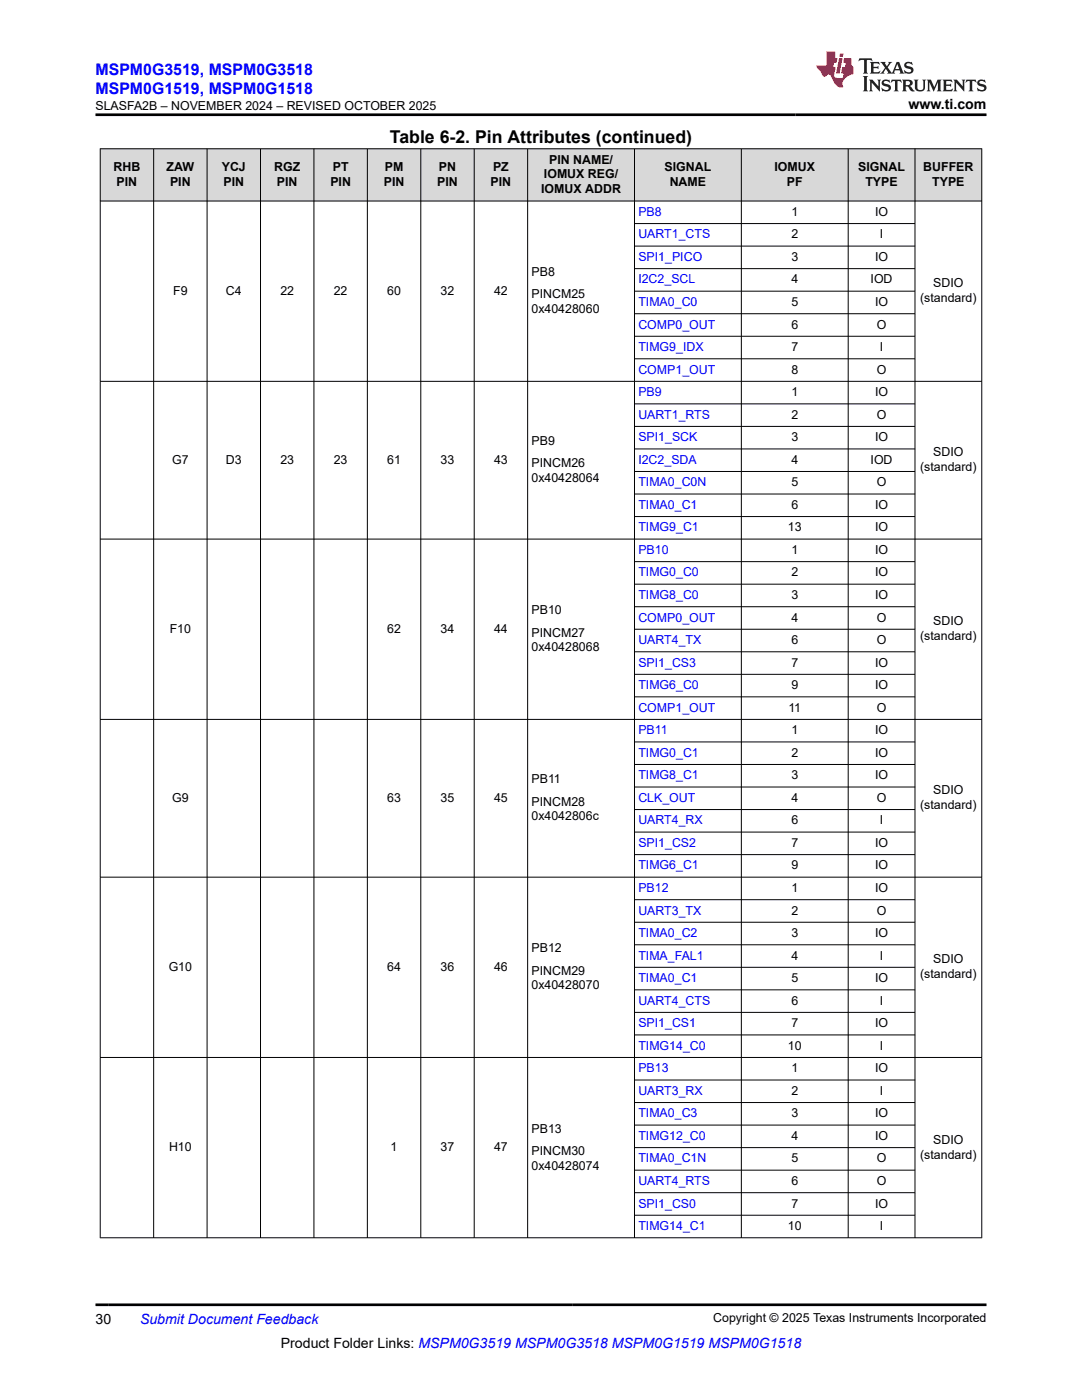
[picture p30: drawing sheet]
<svg xmlns="http://www.w3.org/2000/svg" width="216mm" height="279mm" viewBox="0 0 216 279" stroke-linecap="round" stroke-linejoin="round" font-family="sans-serif">
<defs><g id="words">
<text font-size="3.5" x="77.8" y="28.5">Table 6-2. Pin Attributes (continued)</text>
<g font-size="3.2" fill="#00f">
<text x="19" y="14.9">MSPM0G3519, MSPM0G3518</text>
<text x="19" y="18.7">MSPM0G1519, MSPM0G1518</text>
</g>
<g font-size="2.8">
<text x="181.3" y="21.8">www.ti.com</text>
<text x="19" y="264.2">30</text>
<text x="56" y="269">Product Folder Links: MSPM0G3519 MSPM0G3518 MSPM0G1519 MSPM0G1518</text>
</g>
<text font-size="2.8" fill="#00f" x="27.9" y="264.2">Submit Document Feedback</text>
<g font-size="2.5">
<text x="19.1" y="21.9">SLASFA2B – NOVEMBER 2024 – REVISED OCTOBER 2025</text>
<text x="22.7" y="34.1">RHB</text>
<text x="33.2" y="34.1">ZAW</text>
<text x="44.2" y="34.1">YCJ</text>
<text x="54.7" y="34.1">RGZ</text>
<text x="66.4" y="34.1">PT</text>
<text x="76.8" y="34.1">PM</text>
<text x="87.6" y="34.1">PN</text>
<text x="98.4" y="34.1">PZ</text>
<text x="108.5" y="35.6">IOMUX REG/</text>
<text x="109.6" y="32.7">PIN NAME/</text>
<text x="132.6" y="34.1">SIGNAL</text>
<text x="154.5" y="34.1">IOMUX</text>
<text x="171.2" y="34.1">SIGNAL</text>
<text x="184.2" y="34.1">BUFFER</text>
<text x="23.3" y="37.1">PIN</text>
<text x="33.9" y="37.1">PIN</text>
<text x="44.6" y="37.1">PIN</text>
<text x="55.3" y="37.1">PIN</text>
<text x="65.9" y="37.1">PIN</text>
<text x="76.6" y="37.1">PIN</text>
<text x="87.2" y="37.1">PIN</text>
<text x="97.9" y="37.1">PIN</text>
<text x="108" y="38.6">IOMUX ADDR</text>
<text x="133.6" y="37.1">NAME</text>
<text x="157" y="37.1">PF</text>
<text x="172.7" y="37.1">TYPE</text>
<text x="186" y="37.1">TYPE</text>
<text x="157.9" y="43.1">1</text>
<text x="157.9" y="47.6">2</text>
<text x="174.6" y="43.1">IO</text>
<text x="175.6" y="47.6">I</text>
<text x="157.9" y="52.1">3</text>
<text x="174.6" y="52.1">IO</text>
<text x="34.5" y="58.8">F9</text>
<text x="45.1" y="58.8">C4</text>
<text x="55.9" y="58.8">22</text>
<text x="66.6" y="58.8">22</text>
<text x="77.3" y="58.8">60</text>
<text x="87.9" y="58.8">32</text>
<text x="98.6" y="58.8">42</text>
<text x="106.1" y="55.1">PB8</text>
<text x="106.1" y="59.6">PINCM25</text>
<text x="157.9" y="56.6">4</text>
<text x="173.7" y="56.6">IOD</text>
<text x="186.2" y="57.3">SDIO</text>
<text x="106.1" y="62.5">0x40428060</text>
<text x="157.9" y="61.1">5</text>
<text x="157.9" y="65.6">6</text>
<text x="174.6" y="61.1">IO</text>
<text x="175" y="65.6">O</text>
<text x="183.6" y="60.3">(standard)</text>
<text x="157.9" y="70.1">7</text>
<text x="175.6" y="70.1">I</text>
<text x="157.9" y="74.6">8</text>
<text x="175" y="74.6">O</text>
<text x="157.9" y="79.1">1</text>
<text x="157.9" y="83.6">2</text>
<text x="174.6" y="79.1">IO</text>
<text x="175" y="83.6">O</text>
<text x="106.1" y="88.9">PB9</text>
<text x="157.9" y="88.1">3</text>
<text x="174.6" y="88.1">IO</text>
<text x="34.3" y="92.6">G7</text>
<text x="45.1" y="92.6">D3</text>
<text x="55.9" y="92.6">23</text>
<text x="66.6" y="92.6">23</text>
<text x="77.3" y="92.6">61</text>
<text x="87.9" y="92.6">33</text>
<text x="98.6" y="92.6">43</text>
<text x="106.1" y="93.3">PINCM26</text>
<text x="157.9" y="92.6">4</text>
<text x="173.7" y="92.6">IOD</text>
<text x="183.6" y="94">(standard)</text>
<text x="186.2" y="91.1">SDIO</text>
<text x="106.1" y="96.3">0x40428064</text>
<text x="157.9" y="97.1">5</text>
<text x="157.9" y="101.6">6</text>
<text x="174.6" y="101.6">IO</text>
<text x="175" y="97.1">O</text>
<text x="157.2" y="106.1">13</text>
<text x="174.6" y="106.1">IO</text>
<text x="157.9" y="110.5">1</text>
<text x="174.6" y="110.5">IO</text>
<text x="157.9" y="115">2</text>
<text x="157.9" y="119.5">3</text>
<text x="174.6" y="115">IO</text>
<text x="174.6" y="119.5">IO</text>
<text x="106.1" y="122.6">PB10</text>
<text x="157.9" y="124">4</text>
<text x="175" y="124">O</text>
<text x="186.2" y="124.8">SDIO</text>
<text x="33.9" y="126.3">F10</text>
<text x="77.3" y="126.3">62</text>
<text x="87.9" y="126.3">34</text>
<text x="98.6" y="126.3">44</text>
<text x="106.1" y="127">PINCM27</text>
<text x="106.1" y="130">0x40428068</text>
<text x="157.9" y="128.5">6</text>
<text x="175" y="128.5">O</text>
<text x="183.6" y="127.8">(standard)</text>
<text x="157.9" y="133">7</text>
<text x="157.9" y="137.5">9</text>
<text x="174.6" y="133">IO</text>
<text x="174.6" y="137.5">IO</text>
<text x="157.3" y="142">11</text>
<text x="175" y="142">O</text>
<text x="157.9" y="146.5">1</text>
<text x="174.6" y="146.5">IO</text>
<text x="157.9" y="151">2</text>
<text x="157.9" y="155.5">3</text>
<text x="174.6" y="151">IO</text>
<text x="174.6" y="155.5">IO</text>
<text x="34.3" y="160">G9</text>
<text x="77.3" y="160">63</text>
<text x="87.9" y="160">35</text>
<text x="98.6" y="160">45</text>
<text x="106.1" y="156.3">PB11</text>
<text x="106.1" y="160.8">PINCM28</text>
<text x="157.9" y="160">4</text>
<text x="175" y="160">O</text>
<text x="183.6" y="161.5">(standard)</text>
<text x="186.2" y="158.5">SDIO</text>
<text x="106.1" y="163.7">0x4042806c</text>
<text x="157.9" y="164.5">6</text>
<text x="175.6" y="164.5">I</text>
<text x="157.9" y="169">7</text>
<text x="157.9" y="173.5">9</text>
<text x="174.6" y="169">IO</text>
<text x="174.6" y="173.5">IO</text>
<text x="157.9" y="178">1</text>
<text x="174.6" y="178">IO</text>
<text x="157.9" y="182.5">2</text>
<text x="175" y="182.5">O</text>
<text x="106.1" y="190.1">PB12</text>
<text x="157.9" y="187">3</text>
<text x="157.9" y="191.5">4</text>
<text x="174.6" y="187">IO</text>
<text x="175.6" y="191.5">I</text>
<text x="33.7" y="193.8">G10</text>
<text x="77.3" y="193.8">64</text>
<text x="87.9" y="193.8">36</text>
<text x="98.6" y="193.8">46</text>
<text x="106.1" y="194.5">PINCM29</text>
<text x="106.1" y="197.5">0x40428070</text>
<text x="157.9" y="196">5</text>
<text x="174.6" y="196">IO</text>
<text x="183.6" y="195.2">(standard)</text>
<text x="186.2" y="192.3">SDIO</text>
<text x="157.9" y="200.5">6</text>
<text x="175.6" y="200.5">I</text>
<text x="157.2" y="209.5">10</text>
<text x="157.9" y="205">7</text>
<text x="174.6" y="205">IO</text>
<text x="175.6" y="209.5">I</text>
<text x="157.9" y="214">1</text>
<text x="174.6" y="214">IO</text>
<text x="157.9" y="218.5">2</text>
<text x="175.6" y="218.5">I</text>
<text x="106.1" y="226">PB13</text>
<text x="157.9" y="223">3</text>
<text x="157.9" y="227.5">4</text>
<text x="174.6" y="223">IO</text>
<text x="174.6" y="227.5">IO</text>
<text x="33.7" y="229.7">H10</text>
<text x="77.9" y="229.7">1</text>
<text x="87.9" y="229.7">37</text>
<text x="98.6" y="229.7">47</text>
<text x="106.1" y="230.5">PINCM30</text>
<text x="106.1" y="233.4">0x40428074</text>
<text x="157.9" y="232">5</text>
<text x="175" y="232">O</text>
<text x="183.6" y="231.2">(standard)</text>
<text x="186.2" y="228.3">SDIO</text>
<text x="157.9" y="236.5">6</text>
<text x="175" y="236.5">O</text>
<text x="157.2" y="245.5">10</text>
<text x="157.9" y="241">7</text>
<text x="174.6" y="241">IO</text>
<text x="175.6" y="245.5">I</text>
<text x="142.3" y="263.9">Copyright © 2025 Texas Instruments Incorporated</text>
</g>
<g font-size="2.5" fill="#00f">
<text x="127.4" y="43.1">PB8</text>
<text x="127.4" y="47.6">UART1_CTS</text>
<text x="127.4" y="52.1">SPI1_PICO</text>
<text x="127.4" y="56.6">I2C2_SCL</text>
<text x="127.4" y="61.1">TIMA0_C0</text>
<text x="127.4" y="65.6">COMP0_OUT</text>
<text x="127.4" y="70.1">TIMG9_IDX</text>
<text x="127.4" y="74.6">COMP1_OUT</text>
<text x="127.4" y="79.1">PB9</text>
<text x="127.4" y="83.6">UART1_RTS</text>
<text x="127.4" y="88.1">SPI1_SCK</text>
<text x="127.4" y="92.6">I2C2_SDA</text>
<text x="127.4" y="97.1">TIMA0_C0N</text>
<text x="127.4" y="101.6">TIMA0_C1</text>
<text x="127.4" y="106.1">TIMG9_C1</text>
<text x="127.4" y="110.5">PB10</text>
<text x="127.4" y="115">TIMG0_C0</text>
<text x="127.4" y="119.5">TIMG8_C0</text>
<text x="127.4" y="124">COMP0_OUT</text>
<text x="127.4" y="128.5">UART4_TX</text>
<text x="127.4" y="133">SPI1_CS3</text>
<text x="127.4" y="137.5">TIMG6_C0</text>
<text x="127.4" y="142">COMP1_OUT</text>
<text x="127.4" y="146.5">PB11</text>
<text x="127.4" y="151">TIMG0_C1</text>
<text x="127.4" y="155.5">TIMG8_C1</text>
<text x="127.4" y="160">CLK_OUT</text>
<text x="127.4" y="164.5">UART4_RX</text>
<text x="127.4" y="169">SPI1_CS2</text>
<text x="127.4" y="173.5">TIMG6_C1</text>
<text x="127.4" y="178">PB12</text>
<text x="127.4" y="182.5">UART3_TX</text>
<text x="127.4" y="187">TIMA0_C2</text>
<text x="127.4" y="191.5">TIMA_FAL1</text>
<text x="127.4" y="196">TIMA0_C1</text>
<text x="127.4" y="200.5">UART4_CTS</text>
<text x="127.4" y="205">SPI1_CS1</text>
<text x="127.4" y="209.5">TIMG14_C0</text>
<text x="127.4" y="214">PB13</text>
<text x="127.4" y="218.5">UART3_RX</text>
<text x="127.4" y="223">TIMA0_C3</text>
<text x="127.4" y="227.5">TIMG12_C0</text>
<text x="127.4" y="232">TIMA0_C1N</text>
<text x="127.4" y="236.5">UART4_RTS</text>
<text x="127.4" y="241">SPI1_CS0</text>
<text x="127.4" y="245.5">TIMG14_C1</text>
</g>
</g></defs>
<g fill="#d8d8d8">
<path d="M20 29.7h175.9v10.4h-175.9z" fill-rule="evenodd"/>
<path d="M20.1 29.8h10.5v10.3h-10.5z" fill-rule="evenodd"/>
<path d="M30.7 29.8h10.6v10.3h-10.6z" fill-rule="evenodd"/>
<path d="M41.4 29.8h10.5v10.3h-10.5z" fill-rule="evenodd"/>
<path d="M52 29.8h10.6v10.3h-10.6z" fill-rule="evenodd"/>
<path d="M62.7 29.8h10.5v10.3h-10.5z" fill-rule="evenodd"/>
<path d="M73.4 29.8h10.5v10.3h-10.5z" fill-rule="evenodd"/>
<path d="M84 29.8h10.6v10.3h-10.6z" fill-rule="evenodd"/>
<path d="M94.7 29.8h10.5v10.3h-10.5z" fill-rule="evenodd"/>
<path d="M105.3 29.8h21.2v10.3h-21.2z" fill-rule="evenodd"/>
<path d="M126.7 29.8h21.2v10.3h-21.2z" fill-rule="evenodd"/>
<path d="M148 29.8h21.2v10.3h-21.2z" fill-rule="evenodd"/>
<path d="M169.3 29.8h13.2v10.3h-13.2z" fill-rule="evenodd"/>
<path d="M182.6 29.8h13.2v10.3h-13.2z" fill-rule="evenodd"/>
</g>
<g fill="none" stroke="#000" stroke-width=".2">
<path d="M19.9 29.7h176.1M20 29.6v217.5M30.7 29.6v217.5M41.3 29.6v217.5M52 29.6v217.5M62.6 29.6v217.5M73.3 29.6v217.5M84 29.6v217.5M94.6 29.6v217.5M105.3 29.6v217.5M126.6 29.6v217.5M147.9 29.6v217.5"/>
<path d="M169.2 29.6v217.5M182.6 29.6v217.5M195.9 29.6v217.5M19.9 40.1h176.1M126.6 44.6h56M126.6 49.1h56M126.6 53.6h56M126.6 58.1h56M19.9 76.1h176.1M126.6 62.6h56M126.6 67.1h56M126.6 71.6h56"/>
<path d="M126.6 80.6h56M126.6 85.1h56M126.6 89.6h56M126.6 94.1h56M126.6 98.6h56M19.9 107.6h176.1M126.6 103.1h56M126.6 112.1h56M126.6 116.6h56M126.6 121.1h56M126.6 125.6h56M126.6 130.1h56"/>
<path d="M126.6 134.6h56M126.6 139.1h56M19.9 143.6h176.1M126.6 148.1h56M126.6 152.6h56M126.6 157.1h56M19.9 175.1h176.1M126.6 161.6h56M126.6 166.1h56M126.6 170.6h56M126.6 179.6h56M126.6 184.1h56"/>
<path d="M126.6 188.6h56M126.6 193h56M126.6 197.5h56M19.9 211h176.1M126.6 202h56M126.6 206.5h56M126.6 215.5h56M126.6 220h56M126.6 224.5h56M126.6 229h56M126.6 233.5h56M126.6 238h56"/>
<path d="M19.9 247h176.1M126.6 242.5h56"/>
</g>
<path d="M171.5 11.6l-.2 .6 .5-.2h.6v.1v2.2l-.2 .4h1l-.2-.4v-2.2v-.1h.5l.6 .2-.2-.6zM173.6 12.4l.2 .3v1.6l-.2 .4h1.9l.1-.6a1.08 1.08 0 0 1-1.3 .2v-.7h.6l.4 .2v-.7l-.4 .2h-.6v-.5l.2-.2a1 1 0 0 1 1 .3l-.1-.5zM175.7 12.4l.9 1.1-1 1.2h.9l-.2-.2 .5-.8 .4 .8-.2 .2h1.6l-.2-.2 .2-.5h.9l.1 .5-.1 .2h.9l-.2-.4-.8-1.9h-.5l-.9 2.1-.9-1.1 .9-1h-.8l.2 .2-.4 .6-.4-.6 .2-.2zM179 12.8l.4 1h-.7zM180.7 12.5a.65 .65 0 0 0-.2 .7 .65 .65 0 0 0 .6 .5l.6 .1 .1 .3a.79 .79 0 0 1-.7 .4 .79 .79 0 0 1-.7-.5l.1 .7 .2-.1a.93 .93 0 0 0 1.1 0 .93 .93 0 0 0 .4-.9 1.46 1.46 0 0 0-1.2-.6l-.1-.3a1.09 1.09 0 0 1 1.2 .2l-.2-.6-.1 .1-.5-.2zM172.2 15.2l.2 .4v2.2l-.2 .4h1l-.2-.4v-2.2l.2-.4zM173.4 15.9l.2 .4v1.5l-.2 .4h.8l-.3-.4 .1-1.3 1.6 1.8v-2l.2-.4h-.7l.1 .2 .1 1.1-1.2-1.3zM176.2 16a.65 .65 0 0 0-.2 .8 .65 .65 0 0 0 .6 .4l.6 .2 .1 .2a.79 .79 0 0 1-.7 .4 .79 .79 0 0 1-.7-.5l.1 .7 .2-.1a.93 .93 0 0 0 1.1 .1 .93 .93 0 0 0 .4-1 1.46 1.46 0 0 0-1.2-.5l-.1-.4a1.09 1.09 0 0 1 1.2 .2l-.1-.6-.2 .1-.5-.1zM177.9 15.9l-.1 .6a.63 .63 0 0 1 .8-.3v1.6l-.3 .4h1l-.2-.4v-1.6a.66 .66 0 0 1 .8 .3l-.1-.6zM180 15.9l.2 .4v1.5l-.2 .4h1l-.2-.2-.1-.7h.5l.1 .2a.79 .79 0 0 0 1.2 .6l-1-.9a.61 .61 0 0 0 .6-.6 .61 .61 0 0 0-.5-.7zM180.8 16.2h.1a.47 .47 0 0 1 .5 .1 .47 .47 0 0 1 .1 .5l-.1 .1-.7 .1zM182.3 15.9l.2 .2a2.27 2.27 0 0 0 .4 2 1.04 1.04 0 0 0 1.7-.7v-1.3l.2-.2h-.8l.2 .4v1.1a.6 .6 0 0 1-.6 .6 .6 .6 0 0 1-.6-.6v-1.1l.3-.4zM184.9 15.9l.2 .4v1.5l-.2 .4h.8l-.3-.4v-1.4l.9 1.9 .9-1.9v1.4l-.3 .4h1l-.2-.4v-1.5l.2-.4h-.8l-.7 1.5-.6-1.5zM188.1 15.9l.2 .4v1.5l-.2 .4h1.9l.1-.6a1.09 1.09 0 0 1-1.3 .2v-.7h.6l.4 .2v-.6l-.4 .2h-.6v-.6l.2-.1a1.01 1.01 0 0 1 1 .3l-.1-.6zM190.2 15.9l.3 .4v1.5l-.3 .4h.8l-.2-.4v-1.3l1.6 1.8v-2l.2-.4h-.7l.2 .2v1.1l-1.2-1.3zM192.8 15.9l-.1 .6a.63 .63 0 0 1 .8-.3v1.6l-.3 .4h1l-.2-.4v-1.6a.66 .66 0 0 1 .8 .3l-.1-.6zM195.2 16a.65 .65 0 0 0-.2 .8 .65 .65 0 0 0 .6 .4l.6 .2 .2 .2a.79 .79 0 0 1-.7 .4 .79 .79 0 0 1-.7-.5l.1 .7 .2-.1a.93 .93 0 0 0 1 .1 .93 .93 0 0 0 .5-1 1.46 1.46 0 0 0-1.3-.5v-.4a1.09 1.09 0 0 1 1.2 .2l-.2-.6-.2 .1-.5-.1z" fill="#231f20"/>
<path d="M164.9 10.3v2.7h-2l.1 .4 .8 1a.95 .95 0 0 0 1 .9 .59 .59 0 0 1 .5-.4 .59 .59 0 0 1 .5 .3l.4 .8a1.59 1.59 0 0 0 2.1 1.4 1.61 1.61 0 0 1 1-2.3l1-.3-.1-1.5a1.59 1.59 0 0 1-.3-1.7h-1.5l-.2 .9h.6l-.2 .9h-.5l-.2 .9v.3l.4 .1-.1 .9h-.7a.73 .73 0 0 1-1-.7l.3-1.5h-.5l.1-.9h.5l.2-.9h-.5v-1.3zM167.4 11.6l-.6 3.1h.7l.6-3.1zM167.6 10.7l-.1 .6h.7l.1-.6z" fill="#ed1c24"/>
<path d="M19 22.9h177.8M19 260.4h177.8" fill="none" stroke="#000" stroke-width=".53"/>
<use href="#words"/>
</svg>
